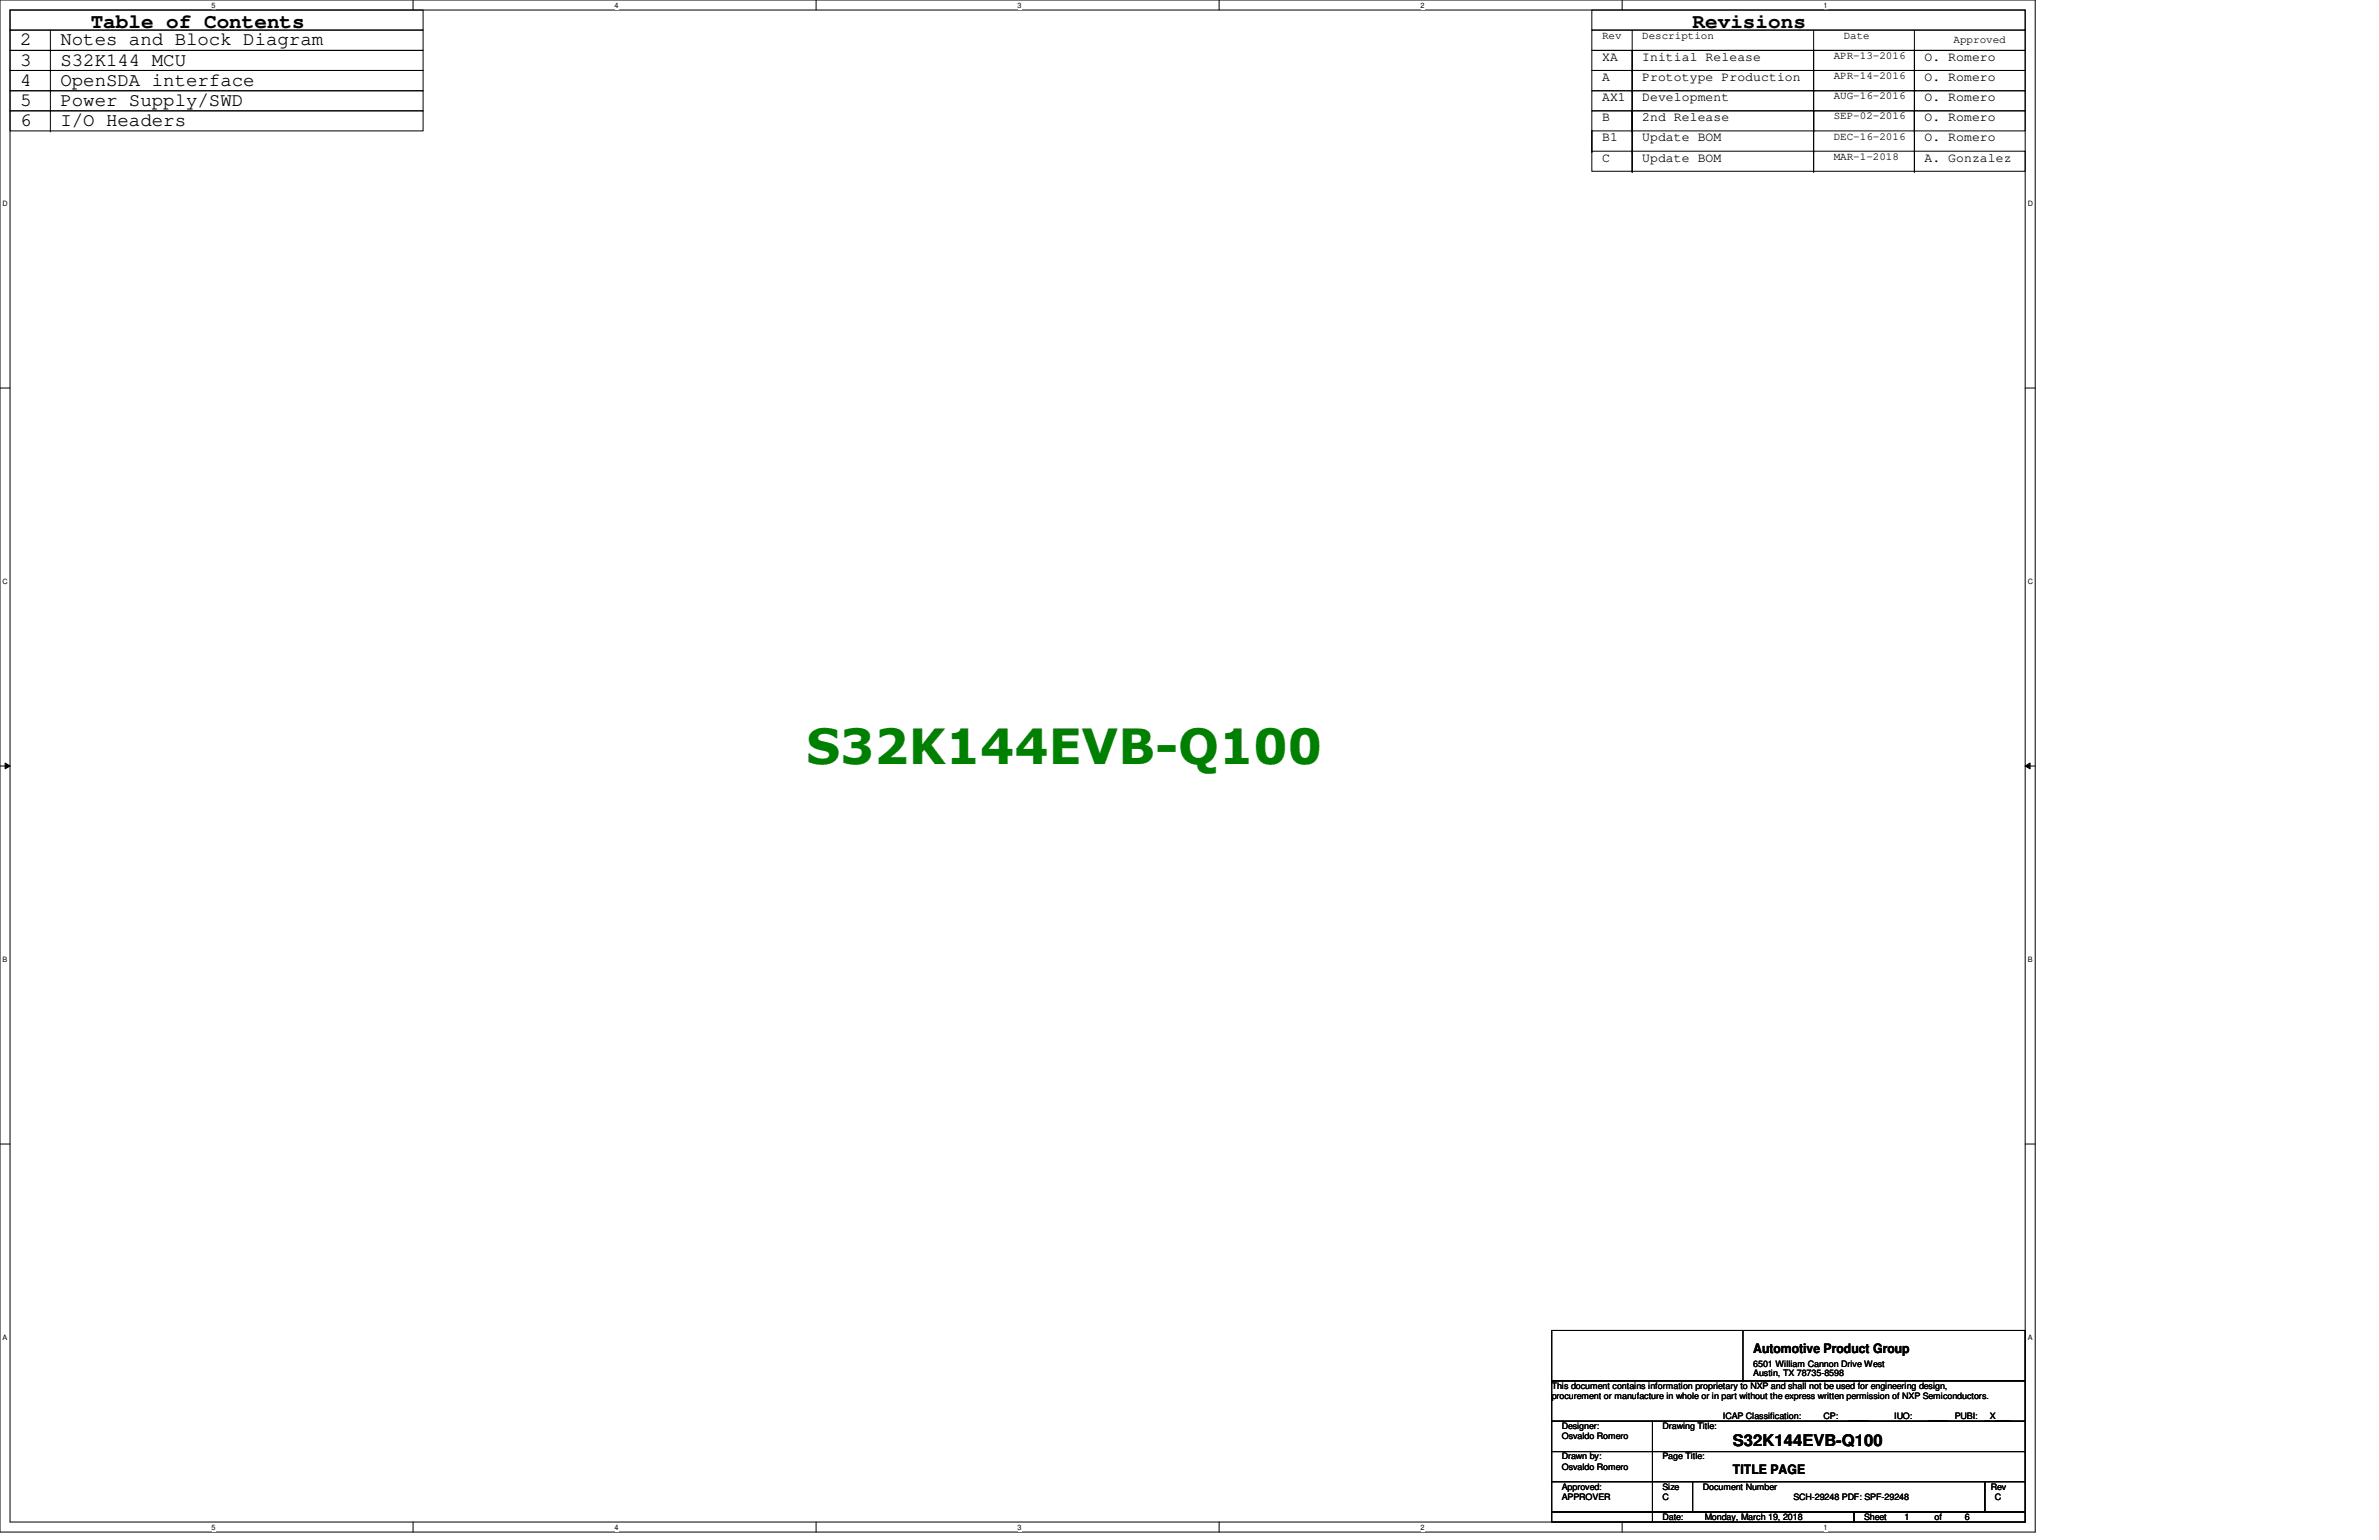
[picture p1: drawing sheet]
<svg xmlns="http://www.w3.org/2000/svg" width="432mm" height="279mm" viewBox="0 0 432 279" stroke-linecap="round" stroke-linejoin="round" font-family="sans-serif">
<defs><g id="words">
<text font-size="8.8" fill="#008000" x="146.3" y="138.6">S32K144EVB-Q100</text>
<g font-size="3.8">
<text x="16.5" y="5">Table of Contents</text>
<text x="307.2" y="5">Revisions</text>
</g>
<g font-size="3.5">
<text x="3.6" y="8.2">2</text>
<text x="3.6" y="11.9">3</text>
<text x="11" y="8.2">Notes and Block Diagram</text>
<text x="11" y="11.9">S32K144 MCU</text>
<text x="3.6" y="15.5">4</text>
<text x="11" y="15.5">OpenSDA interface</text>
<text x="3.6" y="19.2">5</text>
<text x="3.6" y="22.9">6</text>
<text x="11" y="19.2">Power Supply/SWD</text>
<text x="11" y="22.9">I/O Headers</text>
</g>
<text font-size="2.9" x="314.5" y="262.4">S32K144EVB-Q100</text>
<g font-size="2.4">
<text x="290.8" y="11">XA</text>
<text x="298.1" y="11">Initial Release</text>
<text x="349.3" y="11">O. Romero</text>
<text x="290.8" y="14.7">A</text>
<text x="298.1" y="14.7">Prototype Production</text>
<text x="349.3" y="14.7">O. Romero</text>
<text x="290.8" y="18.4">AX1</text>
<text x="290.8" y="22">B</text>
<text x="298.1" y="18.4">Development</text>
<text x="298.1" y="22">2nd Release</text>
<text x="349.3" y="18.4">O. Romero</text>
<text x="349.3" y="22">O. Romero</text>
<text x="290.8" y="29.3">C</text>
<text x="290.8" y="25.7">B1</text>
<text x="298.1" y="25.7">Update BOM</text>
<text x="298.1" y="29.3">Update BOM</text>
<text x="349.3" y="25.7">O. Romero</text>
<text x="349.3" y="29.3">A. Gonzalez</text>
<text x="318.2" y="245.4">Automotive Product Group</text>
<text x="314.5" y="267.4">TITLE PAGE</text>
</g>
<g font-size="2">
<text x="290.8" y="7">Rev</text>
<text x="298.1" y="7">Description</text>
<text x="332.8" y="10.7">APR-13-2016</text>
<text x="334.6" y="7">Date</text>
<text x="354.6" y="7.8">Approved</text>
<text x="332.8" y="14.4">APR-14-2016</text>
<text x="332.8" y="18">AUG-16-2016</text>
<text x="332.8" y="21.7">SEP-02-2016</text>
<text x="332.8" y="25.3">DEC-16-2016</text>
<text x="332.8" y="29">MAR-1-2018</text>
</g>
<g font-size="1.6">
<text x="281.6" y="252">This document contains information proprietary to NXP and shall not be used for engineering design,</text>
<text x="318.2" y="247.9">6501 William Cannon Drive West</text>
<text x="318.2" y="249.6">Austin, TX 78735-8598</text>
<text x="281.6" y="253.8">procurement or manufacture in whole or in part without the express written permission of NXP Semiconductors.</text>
<text x="312.7" y="257.5">ICAP Classification:</text>
<text x="331" y="257.5">CP:</text>
<text x="335.6" y="257.5">____</text>
<text x="343.8" y="257.5">IUO:</text>
<text x="350" y="257.5">____</text>
<text x="354.8" y="257.5">PUBI:</text>
<text x="360.3" y="257.5">_X___</text>
<text x="283.5" y="259.3">Designer:</text>
<text x="283.5" y="261.1">Osvaldo Romero</text>
<text x="301.8" y="259.3">Drawing Title:</text>
<text x="283.5" y="264.8">Drawn by:</text>
<text x="283.5" y="266.6">Osvaldo Romero</text>
<text x="301.8" y="264.8">Page Title:</text>
<text x="283.5" y="270.3">Approved:</text>
<text x="283.5" y="272.1">APPROVER</text>
<text x="301.8" y="270.3">Size</text>
<text x="301.8" y="275.8">Date:</text>
<text x="301.8" y="272.1">C</text>
<text x="309.1" y="270.3">Document Number</text>
<text x="309.4" y="275.8">Monday, March 19, 2018</text>
<text x="325.5" y="272.1">SCH-29248 PDF: SPF-29248</text>
<text x="338.3" y="275.8">Sheet</text>
<text x="345.7" y="275.8">1</text>
<text x="351.1" y="275.8">of</text>
<text x="356.6" y="275.8">6</text>
<text x="361.4" y="270.3">Rev</text>
<text x="362.1" y="272.1">C</text>
</g>
<g font-size="1.3">
<text x="38.4" y="1.4">5</text>
<text x="111.5" y="1.4">4</text>
<text x="184.7" y="1.4">3</text>
<text x="257.9" y="1.4">2</text>
<text x="331" y="1.4">1</text>
<text x=".5" y="37.3">D</text>
<text x="368" y="37.3">D</text>
<text x=".5" y="105.9">C</text>
<text x="368" y="105.9">C</text>
<text x=".5" y="174.5">B</text>
<text x="368" y="174.5">B</text>
<text x=".5" y="243">A</text>
<text x="368" y="243">A</text>
<text x="38.4" y="277.5">5</text>
<text x="111.5" y="277.5">4</text>
<text x="184.7" y="277.5">3</text>
<text x="257.9" y="277.5">2</text>
<text x="331" y="277.5">1</text>
</g>
</g></defs>
<path d="M0 0h369.4v278h-369.4zM1.8 1.8h365.8v274.3h-365.8z" fill="none" stroke="#000" stroke-width=".18"/>
<g fill="#fff">
<path d="M38.4 .2h.7v1.5h-.7z"/>
<path d="M38.4 276.4h.7v1.4h-.7z"/>
</g>
<path d="M75 0v1.8M75 276.1v1.9" fill="none" stroke="#000" stroke-width=".18"/>
<g fill="#fff">
<path d="M111.5 .2h.8v1.5h-.8z"/>
<path d="M111.5 276.4h.8v1.4h-.8z"/>
</g>
<path d="M148.1 0v1.8M148.1 276.1v1.9" fill="none" stroke="#000" stroke-width=".18"/>
<g fill="#fff">
<path d="M184.7 .2h.7v1.5h-.7z"/>
<path d="M184.7 276.4h.7v1.4h-.7z"/>
</g>
<path d="M221.3 0v1.8M221.3 276.1v1.9" fill="none" stroke="#000" stroke-width=".18"/>
<g fill="#fff">
<path d="M257.9 .2h.7v1.5h-.7z"/>
<path d="M257.9 276.4h.7v1.4h-.7z"/>
</g>
<path d="M294.4 0v1.8M294.4 276.1v1.9" fill="none" stroke="#000" stroke-width=".18"/>
<g fill="#fff">
<path d="M331 .2h.7v1.5h-.7z"/>
<path d="M331 276.4h.7v1.4h-.7z"/>
<path d="M.5 36.1h.9v1.5h-.9z"/>
<path d="M368 36.1h1v1.5h-1z"/>
<path d="M.5 104.7h.9v1.5h-.9z"/>
<path d="M368 104.7h1v1.5h-1z"/>
</g>
<path d="M0 70.4h1.8M367.6 70.4h1.8" fill="none" stroke="#000" stroke-width=".18"/>
<g fill="#fff">
<path d="M.5 173.3h.8v1.5h-.8z"/>
<path d="M368 173.3h.9v1.5h-.9z"/>
</g>
<path d="M0 139h1.8M.9 138.4l.9 .6-.9 .5zM367.6 139l.9-.6v1.1zM367.6 139h1.8" fill="none" stroke="#000" stroke-width=".18"/>
<path d="M.9 138.4l.9 .6-.9 .5zM367.6 139l.9-.6v1.1z" fill="#000"/>
<g fill="#fff">
<path d="M.5 241.9h.8v1.4h-.8z"/>
<path d="M368 241.9h.9v1.4h-.9z"/>
</g>
<g fill="none" stroke="#000" stroke-width=".18">
<path d="M1.8 1.8h75v3.7h-75zM1.8 5.5h75v3.6h-75zM1.8 9.1h75v3.7h-75zM1.8 12.8h75v3.7h-75zM1.8 16.5h75v3.6h-75zM9.1 9.1h.1M9.1 12.8h.1M9.1 16.5h.1M9.1 5.5v18.2M288.9 1.8h78.7v3.7h-78.7zM288.9 5.5h78.7v3.6h-78.7zM288.9 9.1h78.7v3.7h-78.7z"/>
<path d="M288.9 12.8h78.7v3.7h-78.7zM288.9 16.5h78.7v3.6h-78.7zM296.2 9.1h.1M296.2 12.8h.1M296.2 16.5h.1M296.2 5.5v25.6M329.2 9.1h.1M329.2 12.8h.1M329.2 16.5h.1M329.2 5.5v25.6M347.5 9.1h.1M347.5 12.8h.1"/>
<path d="M347.5 16.5h.1M347.5 5.5v25.6M1.8 20.1h75v3.6h-75zM9.1 20.1h.1M9.1 23.7h.1M288.9 27.4h78.7v3.7h-78.7zM288.9 20.1h78.7v3.6h-78.7zM288.9 27.4h.1M288.9 23.7v3.7M296.2 20.1h.1M296.2 23.7h.1M296.2 27.4h.1"/>
<path d="M296.2 31.1h.1M329.2 20.1h.1M329.2 23.7h.1M329.2 27.4h.1M329.2 31.1h.1M347.5 20.1h.1M347.5 23.7h.1M347.5 27.4h.1M347.5 31.1h.1M0 207.6h1.8M367.6 207.6h1.8M281.6 257.9h18.3v5.5h-18.3z"/>
<path d="M281.6 250.5h86v7.4h-86zM281.6 241.4h86v9.1h-86zM299.9 257.9h67.7v5.5h-67.7zM316.4 250.5h.1M316.4 241.4v9.1M281.6 263.4h18.3v5.4h-18.3zM281.6 268.8h18.3v5.5h-18.3zM281.6 274.3h18.3v1.8h-18.3zM299.9 263.4h67.7v5.4h-67.7zM299.9 268.8h7.3v5.5h-7.3zM299.9 274.3h36.6v1.8h-36.6zM307.2 268.8h53.1v5.5h-53.1z"/>
<path d="M336.5 274.3h31.1v1.8h-31.1zM360.3 268.8h7.3v5.5h-7.3z"/>
</g>
<use href="#words"/>
</svg>
